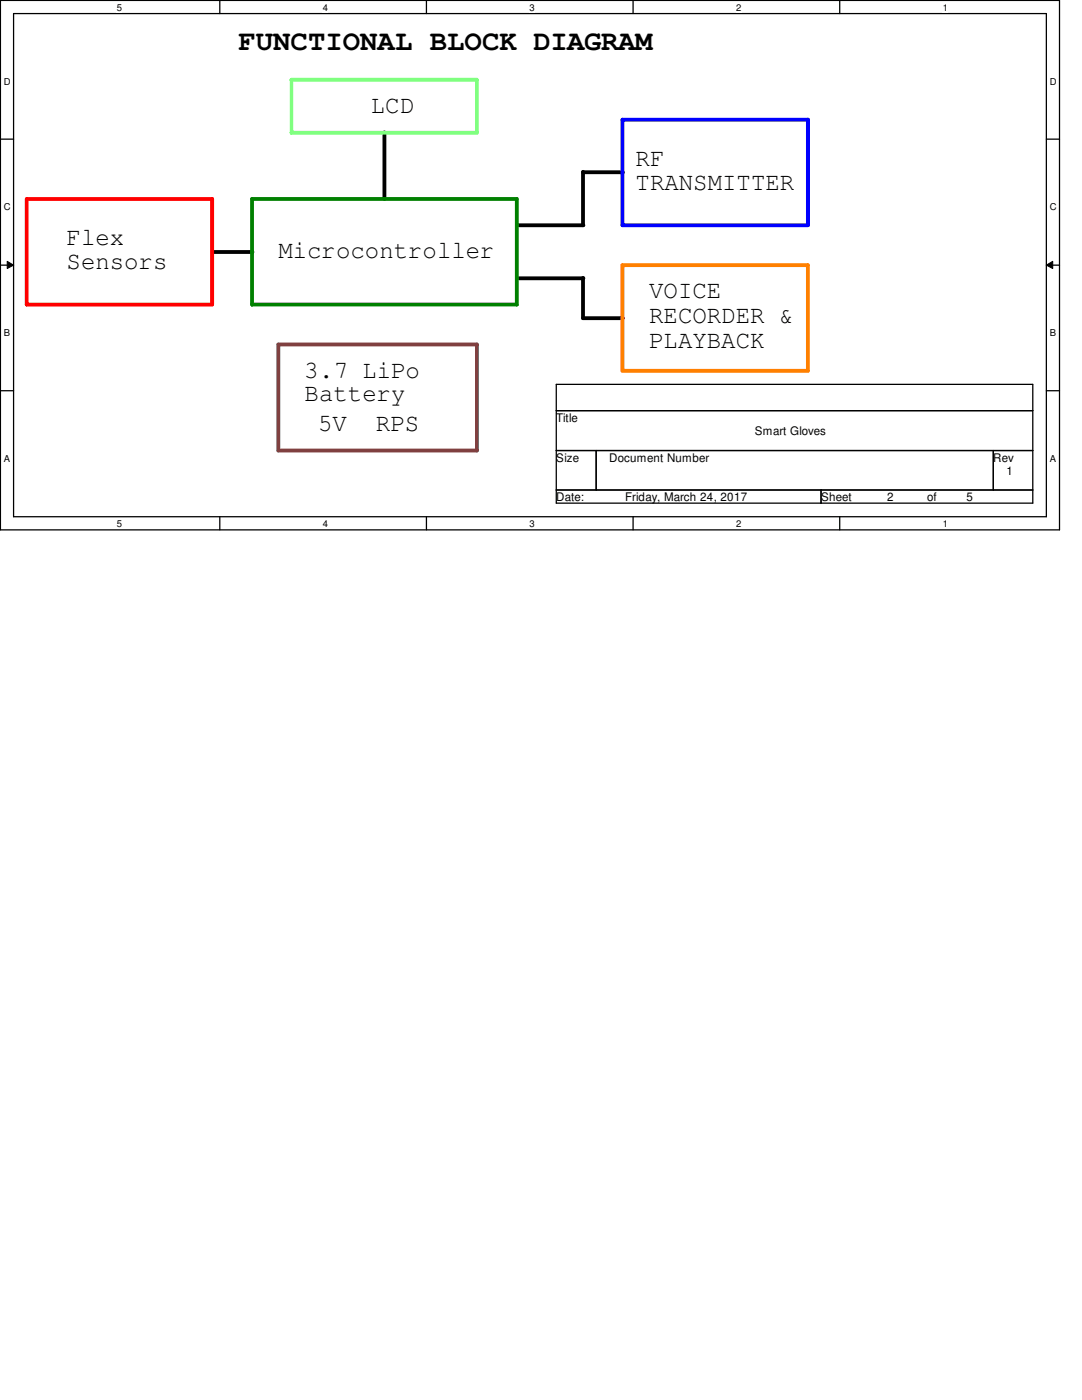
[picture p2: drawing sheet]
<svg xmlns="http://www.w3.org/2000/svg" width="216mm" height="279mm" viewBox="0 0 216 279" stroke-linecap="round" stroke-linejoin="round" font-family="sans-serif">
<defs><g id="words">
<text font-size="5.6" x="47.6" y="10">FUNCTIONAL BLOCK DIAGRAM</text>
<g font-size="5">
<text x="74" y="22.5">LCD</text>
<text x="126.8" y="33.1">RF</text>
<text x="126.8" y="37.8">TRANSMITTER</text>
<text x="13.3" y="48.9">Flex</text>
<text x="13.3" y="53.7">Sensors</text>
<text x="55.5" y="51.6">Microcontroller</text>
<text x="129.5" y="59.5">VOICE</text>
<text x="129.5" y="64.5">RECORDER &amp;</text>
<text x="129.5" y="69.5">PLAYBACK</text>
<text x="60.8" y="75.4">3.7 LiPo</text>
<text x="60.8" y="80.1">Battery</text>
<text x="63.5" y="85.9">5V</text>
<text x="75" y="85.9">RPS</text>
</g>
<g font-size="2.4">
<text x="111" y="84.2">Title</text>
<text x="150.6" y="86.8">Smart Gloves</text>
<text x="111" y="92.1">Size</text>
<text x="121.6" y="92.1">Document Number</text>
<text x="198.2" y="92.1">Rev</text>
<text x="200.8" y="94.7">1</text>
<text x="111" y="100">Date:</text>
<text x="124.7" y="100">Friday, March 24, 2017</text>
<text x="163.8" y="100">Sheet</text>
<text x="177" y="100">2</text>
<text x="185" y="100">of</text>
<text x="192.9" y="100">5</text>
</g>
<g font-size="1.9">
<text x="23.3" y="2.1">5</text>
<text x="64.4" y="2.1">4</text>
<text x="105.7" y="2.1">3</text>
<text x="146.9" y="2.1">2</text>
<text x="188.1" y="2.1">1</text>
<text x=".8" y="16.9">D</text>
<text x="209.5" y="16.9">D</text>
<text x=".8" y="42">C</text>
<text x="209.5" y="42">C</text>
<text x=".8" y="67.1">B</text>
<text x="209.5" y="67.1">B</text>
<text x=".8" y="92.2">A</text>
<text x="209.5" y="92.2">A</text>
<text x="23.3" y="105.2">5</text>
<text x="64.4" y="105.2">4</text>
<text x="105.7" y="105.2">3</text>
<text x="146.9" y="105.2">2</text>
<text x="188.1" y="105.2">1</text>
</g>
</g></defs>
<path d="M.1 .1h211.3v105.6h-211.3zM2.7 2.7h206.1v100.4h-206.1z" fill="none" stroke="#000" stroke-width=".25"/>
<g fill="#fff">
<path d="M23.3 .4h1v2.1h-1z"/>
<path d="M23.3 103.5h1v2.1h-1z"/>
</g>
<path d="M43.9 .1v2.6M43.9 103.1v2.6" fill="none" stroke="#000" stroke-width=".25"/>
<g fill="#fff">
<path d="M64.4 .4h1v2.1h-1z"/>
<path d="M64.4 103.5h1v2.1h-1z"/>
</g>
<path d="M85.1 .1v2.6M85.1 103.1v2.6" fill="none" stroke="#000" stroke-width=".25"/>
<g fill="#fff">
<path d="M105.7 .4h1v2.1h-1z"/>
<path d="M105.7 103.5h1v2.1h-1z"/>
</g>
<path d="M126.3 .1v2.6M126.3 103.1v2.6" fill="none" stroke="#000" stroke-width=".25"/>
<g fill="#fff">
<path d="M146.9 .4h1v2.1h-1z"/>
<path d="M146.9 103.5h1v2.1h-1z"/>
</g>
<path d="M167.6 .1v2.6M167.6 103.1v2.6" fill="none" stroke="#000" stroke-width=".25"/>
<g fill="#fff">
<path d="M188.1 .4h1v2.1h-1z"/>
<path d="M188.1 103.5h1v2.1h-1z"/>
<path d="M.8 15.2h1.3v2.2h-1.3z"/>
<path d="M209.5 15.2h1.3v2.2h-1.3z"/>
<path d="M.8 40.3h1.3v2.1h-1.3z"/>
<path d="M209.5 40.3h1.3v2.1h-1.3z"/>
</g>
<path d="M.1 27.8h2.6M208.8 27.8h2.6" fill="none" stroke="#000" stroke-width=".25"/>
<g fill="#fff">
<path d="M.8 65.4h1.2v2.2h-1.2z"/>
<path d="M209.5 65.4h1.2v2.2h-1.2z"/>
</g>
<path d="M.1 52.9h2.6M208.8 52.9h2.6" fill="none" stroke="#000" stroke-width=".25"/>
<path d="M1.4 52.2l1.3 .7-1.3 .7zM208.8 52.9l1.3-.7v1.4z" fill="#000"/>
<path d="M1.4 52.2l1.3 .7-1.3 .7zM208.8 52.9l1.3-.7v1.4z" fill="none" stroke="#000" stroke-width=".2"/>
<g fill="#fff">
<path d="M.8 90.5h1.2v2.1h-1.2z"/>
<path d="M209.5 90.5h1.2v2.1h-1.2z"/>
</g>
<path d="M.1 78h2.6M111 76.7h95.1v23.7h-95.1zM208.8 78h2.6M111 82h95.1M111 89.9h95.1M111 97.8h95.1M119 89.9v7.9M163.8 97.8v2.6M198.2 89.9v7.9" fill="none" stroke="#000" stroke-width=".25"/>
<path d="M76.7 26.4v13.3M116.3 34.3v10.7M116.3 34.4h8M42.3 50.3h8.1M103.1 45h13.3M103.1 55.5h13.3M116.3 55.5v8h8" fill="none" stroke="#000" stroke-width=".76"/>
<path d="M50.3 39.7h52.8v21.1h-52.8z" fill="none" stroke="#008000" stroke-width=".76"/>
<path d="M55.5 68.7h39.7v21.2h-39.7z" fill="none" stroke="#804040" stroke-width=".76"/>
<path d="M5.3 39.7h37v21.1h-37z" fill="none" stroke="#f00" stroke-width=".76"/>
<path d="M58.2 15.9h37v10.6h-37z" fill="none" stroke="#80ff80" stroke-width=".76"/>
<path d="M124.2 23.9h37v21.1h-37z" fill="none" stroke="#00f" stroke-width=".76"/>
<path d="M124.2 52.9h37v21.1h-37z" fill="none" stroke="#ff8000" stroke-width=".76"/>
<use href="#words"/>
</svg>
